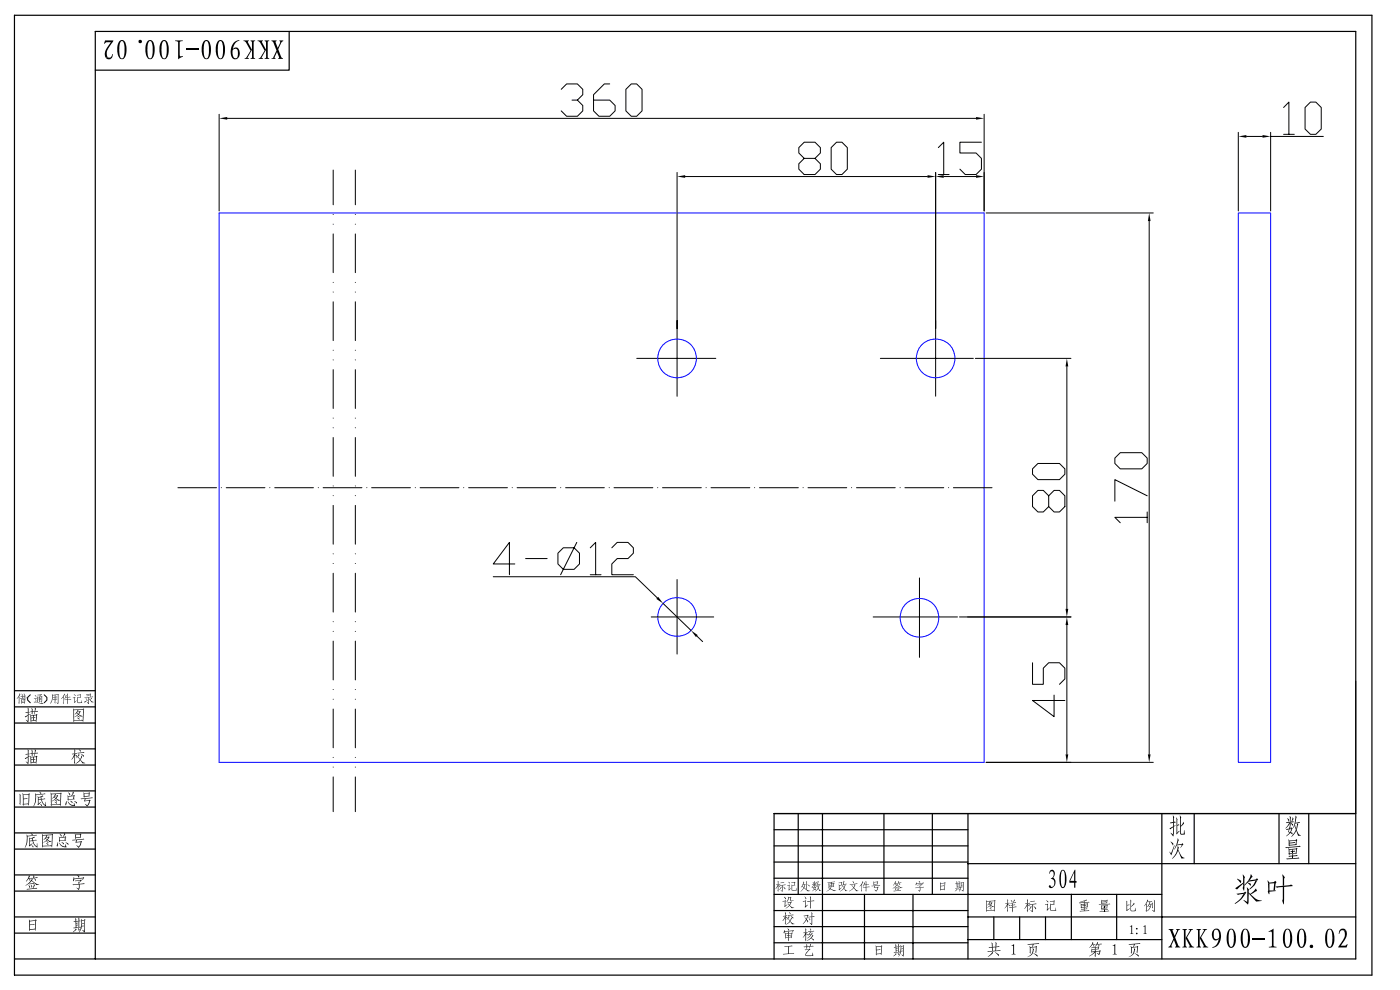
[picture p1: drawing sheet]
<svg xmlns="http://www.w3.org/2000/svg" width="297mm" height="210mm" viewBox="0 0 297 210" stroke-linecap="round" stroke-linejoin="round" font-family="sans-serif">
<!-- layer: 0 -->
<g fill="none" stroke="#000" stroke-width=".25">
<path d="M3.1 3.2h288v203.7h-288zM61.4 6.7v8.2h-41.2M3.1 146.5h17.1M3.1 150h17.1M3.1 153.4h17.1M3.1 158.9h17.1M3.1 171.2h17.1M3.1 176.7h17.1M3.1 162.3h17.1M3.1 167.8h17.1M164.2 172.6h123.4zM164.2 179.4h41.2"/>
<path d="M164.2 176h41.2M169.3 172.6v17.1M174.5 172.6v30.8M187.5 172.6v17.1M197.8 172.6v17.1M205.4 172.6v30.8M246.5 172.6v30.8M253.3 172.6v10.6M271.3 172.6v10.6M277.7 172.6v10.6M287.5 172.6h-123.3v30.8M3.1 180.1h17.1"/>
<path d="M3.1 185.6h17.1M3.1 189h17.1M3.1 194.5h17.1M3.1 197.9h17.1M164.2 186.3h41.2M164.2 182.9h41.2M164.2 193.2h41.2M164.2 196.6h41.2M164.2 189.7h82.3M183.4 189.7v13.7M193.7 189.7v13.7M205.4 194.5h82.2"/>
<path d="M205.4 183.2h82.2M205.4 199.3h41.1M210.8 194.5v4.8M216.3 194.5v4.8M221.8 194.5v4.8M227.3 189.7v9.6M236.9 189.7v9.6M3.1 203.4h284.5v-196.7h-267.4v196.7M164.2 200h41.2"/>
</g>
<g fill="#000">
<path d="M3.9 147.8h.1l-.4 .5z" fill-rule="evenodd"/>
<path d="M4.2 147.1l.1 .2-.3 .5v1.5v-1.4l-.1-.1z" fill-rule="evenodd"/>
<path d="M4.5 148.3l.9 .1-.8 .1v.2h.5l-.5 .1-.1 .3z" fill-rule="evenodd"/>
<path d="M4.7 147.8h.1l-.1 .3z" fill-rule="evenodd"/>
<path d="M4.6 148.7h.5z" fill-rule="evenodd"/>
<path d="M4.7 149h.5z" fill-rule="evenodd"/>
<path d="M4.6 147.2l.2 .1v.4l.3-.1v-.5l.1 .2v.3l.3 .1h-.3v.4l-.1-.4-.7 .1-.1-.1h.4z" fill-rule="evenodd"/>
<path d="M5.1 149.1h.2v.2z" fill-rule="evenodd"/>
<path d="M4.5 149.1l.7-.1 .1-.5v.6h-.7v.2z" fill-rule="evenodd"/>
<path d="M5.5 152.7l.5 .3v.2z" fill-rule="evenodd"/>
<path d="M4.2 148.2l1.5-.2z" fill-rule="evenodd"/>
<path d="M5.9 150.1l.2 .3v.6l-.2 .1z" fill-rule="evenodd"/>
<path d="M5.9 159l.2 .2v.7h-.2z" fill-rule="evenodd"/>
<path d="M5.9 151.8h.2l-.1 1.2-.1-.1z" fill-rule="evenodd"/>
<path d="M5.9 151.2h.2v.4l.3-.1-1 .7-.2-.2 .7-.3z" fill-rule="evenodd"/>
<path d="M5.4 151.1l.7-.1 .2 .1-.8 .2z" fill-rule="evenodd"/>
<path d="M5.4 160l.7-.2 .2 .2-.8 .1z" fill-rule="evenodd"/>
<path d="M6.5 151.8h.5h-.4v.4h.9l-.3 .1v.5h.4h-.6v-.5h-.4v.6h-.1z" fill-rule="evenodd"/>
<path d="M6.6 150.2l.3 .2v.5l1-.1 .2 .2-1.6 .1-.1-.2h.4z" fill-rule="evenodd"/>
<path d="M6.6 159.1l.3 .2v.5l1-.1 .2 .1-1.6 .1-.1-.1h.4z" fill-rule="evenodd"/>
<path d="M6.8 151.1l.1-.1v.5l-.2-.2z" fill-rule="evenodd"/>
<path d="M6.8 159.9h.1v.5l-.2-.2z" fill-rule="evenodd"/>
<path d="M7.2 148.9h.3z" fill-rule="evenodd"/>
<path d="M7.4 147.5l.3 .1v.2z" fill-rule="evenodd"/>
<path d="M7.3 151h.1l-.1 .5z" fill-rule="evenodd"/>
<path d="M7.4 150.1l.2 .3-.1 .5h-.2z" fill-rule="evenodd"/>
<path d="M7.3 159.9h.1l-.1 .5z" fill-rule="evenodd"/>
<path d="M7.4 159l.2 .2-.1 .5h-.2z" fill-rule="evenodd"/>
<path d="M7.2 152.8h.4z" fill-rule="evenodd"/>
<path d="M7.2 148.2l.5-.2 .1 .1z" fill-rule="evenodd"/>
<path d="M7.6 148.2h.1l-.1 .7 .3 .1h-.7l.4-.2z" fill-rule="evenodd"/>
<path d="M7.6 152.9h.1v.3z" fill-rule="evenodd"/>
<path d="M6.4 151.5l.2 .2 1-.1 .2-.1 .2 .1-.2 .2-.1 1.1-1.1 .1v.2l-.1-.3 1.1-.1 .1-1h-.5v.4h-.2v-.4h-.5z" fill-rule="evenodd"/>
<path d="M7.5 149l1.6 .2z" fill-rule="evenodd"/>
<path d="M8.2 147.5l.3 .1v.2z" fill-rule="evenodd"/>
<path d="M8.4 148.5v.5z" fill-rule="evenodd"/>
<path d="M8.1 148.5h.3l.1-.3v.2l.3 .1z" fill-rule="evenodd"/>
<path d="M8.6 148.8l.3 .1v.1z" fill-rule="evenodd"/>
<path d="M8.1 148.2h.6z" fill-rule="evenodd"/>
<path d="M7.9 147.4l.9-.2 .1 .2-.4 .2 .1-.2z" fill-rule="evenodd"/>
<path d="M7.9 147.7l.1 .2 .9-.2v1.2l-.1-1h-.3l-.1 .3v-.3h-.4v1.1z" fill-rule="evenodd"/>
<path d="M8.5 149.2l.7 .1-.4 .1z" fill-rule="evenodd"/>
<path d="M11 147.2l.2 .2 1.3-.1-1.3 .2-.1 1.1-.5 .7 .4-.8z" fill-rule="evenodd"/>
<path d="M11.6 148.4h.1v.8l-.1-.2z" fill-rule="evenodd"/>
<path d="M11.2 148.3h.4v-.4h.1v.4h.4l-.8 .2z" fill-rule="evenodd"/>
<path d="M11.6 147.5h.1v.4l.3-.1 .1 .1-.8 .1-.1-.1h.4z" fill-rule="evenodd"/>
<path d="M12 149l.4 .2-.1 .1z" fill-rule="evenodd"/>
<path d="M12.3 147.4h.1v1.8z" fill-rule="evenodd"/>
<path d="M13.3 147.9h.1l-.4 .4z" fill-rule="evenodd"/>
<path d="M13.6 147.2l.2 .2-.4 .4v1.6v-1.4l-.1-.1z" fill-rule="evenodd"/>
<path d="M14 147.4l.1 .2-.4 .7z" fill-rule="evenodd"/>
<path d="M14.2 147.1l.2 .2v.6h.6h-1.1h.4z" fill-rule="evenodd"/>
<path d="M13.6 148.4h.7v-.4l.1 .4h.7l-.7 .1v.9l-.1-.9z" fill-rule="evenodd"/>
<path d="M14.4 147.9h.6z" fill-rule="evenodd"/>
<path d="M15.5 152.9h2h-1.8v.3z" fill-rule="evenodd"/>
<path d="M15.6 147.3l.4 .2v.1z" fill-rule="evenodd"/>
<path d="M15.7 158.9l.3 .4-.1 .5h-.1z" fill-rule="evenodd"/>
<path d="M15.4 148l.5-.1 .1 .1-.1 .9h.1l-.2 .2-.1-.1 .1-1z" fill-rule="evenodd"/>
<path d="M15.2 159.9l1-.1 .2 .1-1 .2z" fill-rule="evenodd"/>
<path d="M15.9 148.9l.4-.3z" fill-rule="evenodd"/>
<path d="M16.4 152.2l.4 .2v.3z" fill-rule="evenodd"/>
<path d="M16.4 151.9l.4 .1v.2z" fill-rule="evenodd"/>
<path d="M16.7 159.9l.2 .3-.3 .3 .6 .6v.2l-1.1 .7 .8-.8-.5-.6z" fill-rule="evenodd"/>
<path d="M16.7 159h.1a.34 .34 0 0 1 .3 .5z" fill-rule="evenodd"/>
<path d="M16.3 151l-.4 .5 .3-.2 .4 .2-.8 .6 .8-.5 .5 .4h.5l-.5-.2a.29 .29 0 0 1-.3-.2 .29 .29 0 0 1 .1-.4l.2-.2-.1-.2zM16.4 151.1l.5-.1-.3 .5-.3-.3z" fill-rule="evenodd"/>
<path d="M16.3 147.4l.8-.1 .1 .1-.1 .5 .1 .1-.7 .1v.9h.1h-.2l-.1-1.2 .2 .2 .5-.1v-.4z" fill-rule="evenodd"/>
<path d="M17.2 159.9l.6 .4v.2z" fill-rule="evenodd"/>
<path d="M16.4 149.1l.9-.1 .1-.4v.5z" fill-rule="evenodd"/>
<path d="M15.7 152.8h1.8z" fill-rule="evenodd"/>
<path d="M15.5 150.3v2.6h2l.2 .2 .1-2.6h-2.1zM15.7 150.7l.8-.1-.2 .4 .4-.3-.1-.1 1-.1-.1 2.3h-1.8z" fill-rule="evenodd"/>
<path d="M15.7 150.5l1.8-.1 .2-.1 .2 .1-.1 .1z" fill-rule="evenodd"/>
<path d="M16.4 159.7l1.3-.2 .2 .2-1.3 .2z" fill-rule="evenodd"/>
<path d="M18.1 148.2l.4 .1v.2z" fill-rule="evenodd"/>
<path d="M18.5 148.9l.4 .2-.1 .2z" fill-rule="evenodd"/>
<path d="M17.8 148.9l.9-.4-.7 .5z" fill-rule="evenodd"/>
<path d="M17.9 147.9l1.9-.1-1 .1 .2 .4-.1 .8h-.1v-1.1z" fill-rule="evenodd"/>
<path d="M18.3 147.6h.7z" fill-rule="evenodd"/>
<path d="M18.9 148.3l1 .7h-.4z" fill-rule="evenodd"/>
<path d="M18.2 147.3l1-.2 .1 .1-.2 .7 .1-.6z" fill-rule="evenodd"/>
<path d="M19.4 148l.1 .2-.4 .2z" fill-rule="evenodd"/>
<path d="M4.1 168.4l.3 .3-.1 2.1-.2-.4z" fill-rule="evenodd"/>
<path d="M4.8 170.6h1.2l-1 .1-.1 .2z" fill-rule="evenodd"/>
<path d="M4.8 168.3l.2 .2 1-.1 .2-.1 .1 .1-.1 .2-.1 2-1.1-.1h1l.1-1.9h-1.3z" fill-rule="evenodd"/>
<path d="M4.8 168.6h1.3h-1.1v.8h.9l-.9 .2v.9l1.1 .1v.3l-.1-.3h-1.2z" fill-rule="evenodd"/>
<path d="M5.5 161.5l.5 .3v.3z" fill-rule="evenodd"/>
<path d="M5.1 170.5h.9z" fill-rule="evenodd"/>
<path d="M5.6 177.1l.2 .2 1.9-.2 .1 .1-2 .2v1.4l-.5 1 .4-1.2z" fill-rule="evenodd"/>
<path d="M5.9 160.7l.2-.1-.1 1.2h-.1z" fill-rule="evenodd"/>
<path d="M5.9 160h.2v.5l.3-.1-1 .6-.2-.1 .7-.4z" fill-rule="evenodd"/>
<path d="M6.5 176.7a.31 .31 0 0 1 .3 .2 .31 .31 0 0 1 0 .3z" fill-rule="evenodd"/>
<path d="M6.5 160.6h.5l-.4 .1v.4h.9l-.3 .1v.5h.4h-.6v-.5h-.4v.5h-.1z" fill-rule="evenodd"/>
<path d="M6.7 179.3l.4 .3-.1 .2z" fill-rule="evenodd"/>
<path d="M6.2 179.3l.7-.4-.6 .7-.2-.2z" fill-rule="evenodd"/>
<path d="M6.2 177.6v1.7l.1-.1v-.7l1.5-.2h-.8v-.2a.28 .28 0 0 1 0-.3 .28 .28 0 0 1 .4-.1l-.1-.2-.9 .4zM6.3 178l.1-.1a.28 .28 0 0 1 .4 0 .28 .28 0 0 1 .1 .4l-.6 .1z" fill-rule="evenodd"/>
<path d="M7.2 161.7h.4z" fill-rule="evenodd"/>
<path d="M7 178.3l.6-.2 .2 .2z" fill-rule="evenodd"/>
<path d="M7.4 168.3l.3 .2 1.8-.2 .2 .2-2 .2-.1 1.3-.5 1.1 .4-1.2z" fill-rule="evenodd"/>
<path d="M7.6 161.8l.1-.1v.3z" fill-rule="evenodd"/>
<path d="M6.9 178.4h.1l.4 .8 .4 .4 .1-.7 .1 .9-.7-.5z" fill-rule="evenodd"/>
<path d="M6.4 160.3l.2 .3 1-.1 .2-.2 .2 .2-.2 .2-.1 1-1.1 .1v.2l-.1-.3h1.1l.1-1.1h-.5v.4h-.2v-.4h-.5z" fill-rule="evenodd"/>
<path d="M8.4 167.9l.4 .3-.1 .3z" fill-rule="evenodd"/>
<path d="M8.5 170.5l.4 .3v.2z" fill-rule="evenodd"/>
<path d="M8 170.5l.7-.4-.6 .7-.2-.2z" fill-rule="evenodd"/>
<path d="M8 168.9v1.6h.2v-.8l1.4-.2h-.8v-.1a.28 .28 0 0 1 0-.4 .28 .28 0 0 1 .4 0l-.1-.3-.8 .4zM8.2 169.2h.1a.28 .28 0 0 1 .3-.1 .28 .28 0 0 1 .1 .4l-.5 .1z" fill-rule="evenodd"/>
<path d="M8.9 179.5h2l-1.8 .1v.2z" fill-rule="evenodd"/>
<path d="M8.8 169.5l.6-.1 .2 .1z" fill-rule="evenodd"/>
<path d="M8.7 169.6h.2l.2 .6 .5 .6 .1-.7 .1 .9-.7-.5z" fill-rule="evenodd"/>
<path d="M9.8 178.9l.4 .1v.3z" fill-rule="evenodd"/>
<path d="M9.8 178.5l.4 .1v.3z" fill-rule="evenodd"/>
<path d="M9.7 177.6l-.5 .6 .4-.3 .3 .3-.7 .5 .8-.5 .5 .4h.5l-.5-.2a.34 .34 0 0 1-.3-.3 .34 .34 0 0 1 .2-.4l.1-.1-.1-.2zM9.8 177.7l.5-.1-.3 .5-.3-.3z" fill-rule="evenodd"/>
<path d="M10.8 170.7h1.9l-1.8 .1v.2z" fill-rule="evenodd"/>
<path d="M9.1 179.4h1.8z" fill-rule="evenodd"/>
<path d="M8.9 176.9v2.6h2l.1 .2 .2-2.5-2.1-.1zM9.1 177.3l.8-.1-.2 .4 .4-.3-.2-.1h1.1l-.1 2.2h-1.8z" fill-rule="evenodd"/>
<path d="M9.1 177.1l1.8-.1 .2-.1 .2 .1-.1 .2z" fill-rule="evenodd"/>
<path d="M11.6 170.1l.4 .2 .1 .2z" fill-rule="evenodd"/>
<path d="M11.6 169.7l.4 .2 .1 .2z" fill-rule="evenodd"/>
<path d="M11.5 168.9l-.4 .5 .4-.3 .3 .3-.8 .6 .9-.5 .4 .4 .5-.1-.5-.2a.29 .29 0 0 1-.3-.2 .29 .29 0 0 1 .1-.3l.2-.3-.1-.2zM11.6 168.9h.5l-.3 .4-.3-.2z" fill-rule="evenodd"/>
<path d="M12.2 178.7l.1 .5-.2 .4-.1-.3z" fill-rule="evenodd"/>
<path d="M12.5 177.5l.2 .2z" fill-rule="evenodd"/>
<path d="M10.9 170.7l1.8-.1z" fill-rule="evenodd"/>
<path d="M12.6 176.9l.4 .2v.4z" fill-rule="evenodd"/>
<path d="M10.7 168.2l.1 2.5h1.9l.2 .3 .1-2.6h-2.1zM10.9 168.5h.8l-.2 .4 .4-.3-.1-.1 1-.1-.1 2.2-1.8 .1z" fill-rule="evenodd"/>
<path d="M10.9 168.4l1.9-.1 .1-.2 .2 .2-.1 .1z" fill-rule="evenodd"/>
<path d="M13.1 178.6l.4 .2v.3z" fill-rule="evenodd"/>
<path d="M12.5 177.7l.8-.1 .4-.9 .2 .3-.5 .6h.7l-1.4 .2v.5h1.3l-1.3 .1-.1 .2z" fill-rule="evenodd"/>
<path d="M12.5 178.8h.1a1.32 1.32 0 0 0 1.3 .8v-.5l.2 .6h-.6l-.5-.2z" fill-rule="evenodd"/>
<path d="M13.4 177.6l.5-.2 .2 .2z" fill-rule="evenodd"/>
<path d="M13.9 178.7l.6 .3v.2z" fill-rule="evenodd"/>
<path d="M12.7 178.3l1-.1 .1-.6h.2l-.1 .6 .1 .1z" fill-rule="evenodd"/>
<path d="M14.1 169.9v.6l-.2 .3-.1-.3z" fill-rule="evenodd"/>
<path d="M14.3 168.7l.2 .2z" fill-rule="evenodd"/>
<path d="M14.4 168.1l.4 .3v.3z" fill-rule="evenodd"/>
<path d="M14.9 169.9l.2 .1a.24 .24 0 0 1 .2 .1 .24 .24 0 0 1 0 .3z" fill-rule="evenodd"/>
<path d="M14.4 168.9l.7-.1 .5-.9 .1 .4-.5 .5h.7l-1.4 .2v.6h1.3l-1.3 .1-.1 .2z" fill-rule="evenodd"/>
<path d="M15.6 160.3h.2l-.6 .9z" fill-rule="evenodd"/>
<path d="M14.4 170l.9 .8h.4v-.5l.2 .7-.9-.2z" fill-rule="evenodd"/>
<path d="M15.2 168.8l.5-.2 .2 .2z" fill-rule="evenodd"/>
<path d="M15.7 169.9l.6 .3v.3z" fill-rule="evenodd"/>
<path d="M14.5 169.6l1-.1 .1-.6h.2l-.1 .5 .1 .2z" fill-rule="evenodd"/>
<path d="M15.9 177.1h1.1l-.9 .1v.5h-.2z" fill-rule="evenodd"/>
<path d="M15.8 176.9l.3 .2 1-.3 .2 .2-.1 .7-1.1 .1-.1 .2-.1-.3 1.1-.1v-.5h-1.1z" fill-rule="evenodd"/>
<path d="M15.7 160l.6 .3v.3l-.4-.5v1.9l-.2-.3 .1-1.4h-.2z" fill-rule="evenodd"/>
<path d="M16 178.6h1.1l-1 .2z" fill-rule="evenodd"/>
<path d="M16.2 179.3l.7 .3-.2 .2z" fill-rule="evenodd"/>
<path d="M15.3 178.2l2.4-.3 .2 .1-1.6 .2-.1 .4 1.1-.2 .1 .2-.5 1h-.2l.4-1h-1.1l.2-.4-.8 .1z" fill-rule="evenodd"/>
<path d="M16.4 160.6h.1l-.3 .2z" fill-rule="evenodd"/>
<path d="M17 161.3l1.1 .6h-.6z" fill-rule="evenodd"/>
<path d="M17.3 160.3l.1 .3-.2 .5h-.2z" fill-rule="evenodd"/>
<path d="M17.7 168.3h1.1l-.9 .1v.5h-.2z" fill-rule="evenodd"/>
<path d="M17.7 168.1l.2 .2 1-.2 .2 .1-.1 .7-1.1 .1-.1 .2-.1-.3 1.1-.1v-.5h-1.1z" fill-rule="evenodd"/>
<path d="M17.8 169.9h1.1l-1 .1z" fill-rule="evenodd"/>
<path d="M18.1 170.5l.6 .3-.2 .3z" fill-rule="evenodd"/>
<path d="M17.1 169.4l2.4-.3 .2 .2-1.5 .2-.2 .4 1.1-.3 .1 .2-.5 1h-.2l.4-.9h-1.1l.2-.4-.7 .1z" fill-rule="evenodd"/>
<path d="M5.9 186.4h.3l-.6 .6z" fill-rule="evenodd"/>
<path d="M6 187.7l.4 .4-.1 .3z" fill-rule="evenodd"/>
<path d="M6.1 195.1l.2 .2 1.1-.1 .2-.2 .2 .2-1.5 .3v.6h1l-1 .2 .1 .8h-.2z" fill-rule="evenodd"/>
<path d="M6.1 185.7l.2 .3-.2 .3 .8 .1h-.6l.1 .2-.1 .3-.1-.5h-.3z" fill-rule="evenodd"/>
<path d="M5.4 187.8l1.1-.9h.2l-.6 .6z" fill-rule="evenodd"/>
<path d="M6.6 187.7l.2 .4-.1 .2z" fill-rule="evenodd"/>
<path d="M6.6 186.5l.2 .1h-.2z" fill-rule="evenodd"/>
<path d="M6.1 186.3l.6-.1 .2 .2z" fill-rule="evenodd"/>
<path d="M6.1 187.5l1-.2 .2 .2-1 .1z" fill-rule="evenodd"/>
<path d="M7.1 185.6l.2 .4-.3 .2z" fill-rule="evenodd"/>
<path d="M7.2 187.6l.2 .2-.5 .7z" fill-rule="evenodd"/>
<path d="M6.3 196.1h1z" fill-rule="evenodd"/>
<path d="M7.2 186.3l.2 .1a.27 .27 0 0 1 .2 .2 .27 .27 0 0 1-.1 .3z" fill-rule="evenodd"/>
<path d="M7.1 197.1h.3z" fill-rule="evenodd"/>
<path d="M7.4 197.2h.2l-.1 .2z" fill-rule="evenodd"/>
<path d="M5.6 188.6l2.1-.3 .2 .1-2.1 .3z" fill-rule="evenodd"/>
<path d="M7.5 195.3h.2l-.1 1.9h-1.2l-.1 .3-.1-.4h1.2z" fill-rule="evenodd"/>
<path d="M7 186.2l.8-.1 .2 .1-.7 .1a.44 .44 0 0 0-.5 .4 .44 .44 0 0 0 .5 .5l1 .5-.5 .1-1.1-.9h-.2z" fill-rule="evenodd"/>
<path d="M15.6 186.1l.1 .3 1.9-.2 .1-.1 .2 .1-2.2 .3-.1 .4-.1-.2z" fill-rule="evenodd"/>
<path d="M16 194.8l.2 .2v.4h.9l-1.4 .2-.1-.1 .4-.1z" fill-rule="evenodd"/>
<path d="M16.1 197l.2 .2-.8 .5z" fill-rule="evenodd"/>
<path d="M16 195.5h.2v.3l.2-.1 .2 .2h-.4v.3l.4 .1h-.4v.4h1l-1.5 .3-.2-.2 .6-.1z" fill-rule="evenodd"/>
<path d="M16.4 185.6l.4 .3v.3z" fill-rule="evenodd"/>
<path d="M16.2 196.2l.2-.1 .2 .2z" fill-rule="evenodd"/>
<path d="M16.6 196.9l.3 .3-.1 .2z" fill-rule="evenodd"/>
<path d="M16.6 194.6l.3 .3-.1 .4h-.1z" fill-rule="evenodd"/>
<path d="M16.7 195.5h.1v1.2h-.1z" fill-rule="evenodd"/>
<path d="M15.4 187.6l2.4-.2 .2 .1-1.1 .1v.7l-.2 .5-.5-.5 .5 .2v-.9l-1.2 .2z" fill-rule="evenodd"/>
<path d="M16.2 195.4l.7-.1 .2 .1z" fill-rule="evenodd"/>
<path d="M15.9 186.8l1.1-.1 .2-.1 .2 .2-.6 .5v.2h-.1l-.2-.5 .2 .3 .4-.5-1 .2z" fill-rule="evenodd"/>
<path d="M16.2 196.7l.8-.1 .2 .1v-.3l.5-.1 .1 .2h-.5l-.5 1.3 .4-1.1z" fill-rule="evenodd"/>
<path d="M17.2 194.9l.2 .3h.4l.2-.2 .1 .1-.7 .2v.6h-.1z" fill-rule="evenodd"/>
<path d="M17.5 197.3l.5 .2v.3z" fill-rule="evenodd"/>
<path d="M17.3 195.9l.4-.1 .2 .1-.5 .1v.4h-.2z" fill-rule="evenodd"/>
<path d="M17.6 186.3h.2l-.3 .4z" fill-rule="evenodd"/>
<path d="M17.9 195.3h.2l-.1 2.2h-.1z" fill-rule="evenodd"/>
<path d="M164.9 187.9l.1 .1-.4 .6z" fill-rule="evenodd"/>
<path d="M165 186.9l.2 .1-.2 .6z" fill-rule="evenodd"/>
<path d="M165 187.7l.2 .1-.1 1.4-.1-.3v-.9l-.1-.1z" fill-rule="evenodd"/>
<path d="M165.1 187.8l.3 .2v.1z" fill-rule="evenodd"/>
<path d="M164.6 187.6h1l-.8 .1z" fill-rule="evenodd"/>
<path d="M165.6 188.8l.4 .2v.1z" fill-rule="evenodd"/>
<path d="M165.7 188.1l.1 .2-.5 .5z" fill-rule="evenodd"/>
<path d="M166 191.2h.5l-.4 .1z" fill-rule="evenodd"/>
<path d="M165.9 187.8l.2 .1-.1 1.1z" fill-rule="evenodd"/>
<path d="M166.1 188.1l.5 .4v.2z" fill-rule="evenodd"/>
<path d="M165.5 187.3l.9-.1z" fill-rule="evenodd"/>
<path d="M166.4 197.3l.1 .2 1.8-.2 .1 .2-1.9 .2-.2 .3-.1-.2z" fill-rule="evenodd"/>
<path d="M166.4 190.3l.3 .2v.3z" fill-rule="evenodd"/>
<path d="M166.4 194.7h.1v.2l-.5 .5z" fill-rule="evenodd"/>
<path d="M165.4 187.8l1.3-.1-1.2 .2z" fill-rule="evenodd"/>
<path d="M166.5 193.5l.2 .3-.1 .5z" fill-rule="evenodd"/>
<path d="M166 191.2l.6-.2 .1 .1-.1 1 .1 .1-.2 .2-.1-.1 .1-1.1z" fill-rule="evenodd"/>
<path d="M166.5 194.4l.5 .3v.2l-.3-.4v1.6l-.2-.2v-1.2h-.1z" fill-rule="evenodd"/>
<path d="M166.1 194.3l.8-.1 .1 .1-.7 .1z" fill-rule="evenodd"/>
<path d="M166.6 192.1l.5-.2-.4 .3z" fill-rule="evenodd"/>
<path d="M166.9 195l.3-.1z" fill-rule="evenodd"/>
<path d="M167.1 196.9l.3 .2v.3z" fill-rule="evenodd"/>
<path d="M166.6 198.8h1.2l-.4 .1-.1 .8-.1-.8h-.5v.2z" fill-rule="evenodd"/>
<path d="M166.8 198.4h.4v-.3h.2v.3h.4l-.4 .1v.3h.4l.1-.7 .2-.1-.2 1-.1-.2h-1.2h.6v-.3z" fill-rule="evenodd"/>
<path d="M167.2 187.1l.4 .2v.1z" fill-rule="evenodd"/>
<path d="M167.1 190.2l.2 .2 .5-.2 .1 .1-.6 .2-.1 .5-.4 .4 .4-.7z" fill-rule="evenodd"/>
<path d="M166.5 197.9l.2 .2 .5-.1v-.4l.2 .4 .6-.2 .1 .2-1.4 .2v.6h-.1z" fill-rule="evenodd"/>
<path d="M167.3 194.3l.2 .3h-.1a.35 .35 0 0 0-.1 .4 .35 .35 0 0 0 .2 .2l.3 .3-1 .6 .7-.7-.4-.5z" fill-rule="evenodd"/>
<path d="M166.7 192.7l.8-.6z" fill-rule="evenodd"/>
<path d="M167.4 193.5l.3 .2v.2z" fill-rule="evenodd"/>
<path d="M167 187.8l.5-.1 .1 .1-.2 .9h.2l-.2 .2-.1-.1 .1-1z" fill-rule="evenodd"/>
<path d="M167.4 198.8h.4z" fill-rule="evenodd"/>
<path d="M167.6 195.5l.9 .5-.4 .1z" fill-rule="evenodd"/>
<path d="M167.8 194.3l.4 .3 .1 .3z" fill-rule="evenodd"/>
<path d="M167.7 190.5h.1v.5l.5 .1h-.6z" fill-rule="evenodd"/>
<path d="M167.4 188.7l.5-.3z" fill-rule="evenodd"/>
<path d="M167.8 194.6l.2 .3-.3 .4h-.1z" fill-rule="evenodd"/>
<path d="M167 191.4l.9-.2 .1 .1-.4 .7 .9 .6-.5 .1-.9-1h.1l.3 .3 .3-.6z" fill-rule="evenodd"/>
<path d="M167.1 194.1l1.1-.1 .2 .1-1.2 .2z" fill-rule="evenodd"/>
<path d="M167.9 191.1h.4z" fill-rule="evenodd"/>
<path d="M168.2 197.5h.1l-.3 .3z" fill-rule="evenodd"/>
<path d="M167.8 187.2l.8-.1 .2 .1-.2 .5 .1 .1-.6 .1v.9h.1h-.3v-1.2l.2 .2 .4-.1 .1-.4z" fill-rule="evenodd"/>
<path d="M168 188.9l.9-.1v-.4l.1 .5z" fill-rule="evenodd"/>
<path d="M170.4 187l.2 .2-.2 .5 .4-.2 .1 .1-.6 .2-.2 .2z" fill-rule="evenodd"/>
<path d="M170.1 188h.2l.2 .2 .2-.5h.1l-.1 .7-.8 .8 .3-.5a.35 .35 0 0 0 .3-.3 .35 .35 0 0 0-.4-.4l-.2 .3z" fill-rule="evenodd"/>
<path d="M170.6 188.4l1.3 .6-.5 .1z" fill-rule="evenodd"/>
<path d="M170.7 194.6l.5 .5-.9 .9 .3-.3a.66 .66 0 0 0 .1-1.1z" fill-rule="evenodd"/>
<path d="M170.7 190.2l.3 .3v.3z" fill-rule="evenodd"/>
<path d="M170.8 196.9l.3 .3-.1 .6h-.1z" fill-rule="evenodd"/>
<path d="M170.3 191.2l.6-.2 .1 .1-.6 .2z" fill-rule="evenodd"/>
<path d="M170.8 191.2h.2l-.1 1.1h.2l-.3 .2-.1-.1z" fill-rule="evenodd"/>
<path d="M170.8 197.9l.5 .3v.2l-.3-.3v1.6l-.2-.4 .1-1.1-.6 .7z" fill-rule="evenodd"/>
<path d="M171 186.9l.2 .2v1.6l-.2-.3z" fill-rule="evenodd"/>
<path d="M170.4 197.9l1-.1-.8 .2z" fill-rule="evenodd"/>
<path d="M171.1 195.2l.4 .2-.1 .3z" fill-rule="evenodd"/>
<path d="M171.2 187.6l.5 .2v.3z" fill-rule="evenodd"/>
<path d="M170.9 192.3l.5-.4-.3 .4z" fill-rule="evenodd"/>
<path d="M170.4 194.3l1-.2 .1 .1-.3 .7h-.1l.2-.6-.7 .1z" fill-rule="evenodd"/>
<path d="M171.6 194.8l.3 .3-.1 .1z" fill-rule="evenodd"/>
<path d="M171.7 195.8l.6 .2v.2z" fill-rule="evenodd"/>
<path d="M171.8 190.1l.3 .3-.1 .7h-.1z" fill-rule="evenodd"/>
<path d="M171.8 197l.3 .3-.1 .1z" fill-rule="evenodd"/>
<path d="M171.4 197.6l1.2-.2 .1 .2-.8 .1 .1 .1-.4 .5h.4l-.5 .1-.1-.1 .5-.6z" fill-rule="evenodd"/>
<path d="M171.9 191.2h.1v1.6l-.2-.3z" fill-rule="evenodd"/>
<path d="M172.4 198.3l.1 .2a.38 .38 0 0 0-.3 .5 .38 .38 0 0 0 .4 .3v.2l-.5-.5-1 .6 1-.8z" fill-rule="evenodd"/>
<path d="M172.2 193.5l.2 .3-.1 .6h-.1z" fill-rule="evenodd"/>
<path d="M171.2 199l1-.8-.4 .6z" fill-rule="evenodd"/>
<path d="M171.6 198.3l.5-.2 .2-.3 .1 .2-.2 .2z" fill-rule="evenodd"/>
<path d="M171.4 194.5l1.3-.2 .1 .1-.5 .1v1.5h-.1v-1.5z" fill-rule="evenodd"/>
<path d="M172.4 187.2l.3 .1-.1 .2z" fill-rule="evenodd"/>
<path d="M171.2 191.2l1.4-.2 .2 .1-1.4 .2z" fill-rule="evenodd"/>
<path d="M172.6 188.3v.3l.5 .1h-.3l-.5 .4 .4-.4-.2-.1z" fill-rule="evenodd"/>
<path d="M172.7 188l.1 .2h-.2z" fill-rule="evenodd"/>
<path d="M172.7 186.9l.2 .2-.1 .4z" fill-rule="evenodd"/>
<path d="M172.8 187.7v.3z" fill-rule="evenodd"/>
<path d="M172.7 187.6l.3 .1 .2 .2-.4-.2-.6 .5z" fill-rule="evenodd"/>
<path d="M172.8 188.7h.3v.1z" fill-rule="evenodd"/>
<path d="M172.2 188.3l.8-.1v-.1l.1 .2-.2 .3v-.3z" fill-rule="evenodd"/>
<path d="M173.1 187l.1 .2-.3 .3z" fill-rule="evenodd"/>
<path d="M172.2 187.6l1.1-.1z" fill-rule="evenodd"/>
<path d="M173.3 187.9h.2l.2 .4a.64 .64 0 0 0 .5 .7h-.3l-.5-1.1-.2 .2z" fill-rule="evenodd"/>
<path d="M173.5 188.4v.3l-.5 .4z" fill-rule="evenodd"/>
<path d="M173.5 186.9l.2 .1-.3 .6z" fill-rule="evenodd"/>
<path d="M173.7 187.7l.2 .1-.3 .5z" fill-rule="evenodd"/>
<path d="M173.4 187.6h.7l-.6 .1-.2 .2z" fill-rule="evenodd"/>
<path d="M175.6 188.3h.2a.22 .22 0 0 0 .3 .2 .22 .22 0 0 0 .1-.3h.2a.25 .25 0 0 0-.2 .3 .25 .25 0 0 0 .3 .2l.9 .3h-.4l-.9-.4-.7 .5 .7-.6z" fill-rule="evenodd"/>
<path d="M176.3 187.8l.1 .2-.1 .1z" fill-rule="evenodd"/>
<path d="M175.9 187.8l.4-.1v-.2l.1 .2h.3z" fill-rule="evenodd"/>
<path d="M175.5 187.2l1.5-.2 .2 .1-.8 .1v.2l.5-.1 .1 .2-1.1 .1v.5h1.1l-1.1 .1v.1l-.1-.9 .1 .1 .4-.1v-.2z" fill-rule="evenodd"/>
<path d="M175.9 188.1l.9-.1v-.5h.2v.6z" fill-rule="evenodd"/>
<path d="M177.9 187.7l.2 .1z" fill-rule="evenodd"/>
<path d="M178.1 188.6l.4-.2z" fill-rule="evenodd"/>
<path d="M177.9 187.3l.7-.2 .1 .1-.1 .6-.5 .1v.7l.1 .1-.2 .2-.1-.1 .1-1 .4-.1 .1-.4z" fill-rule="evenodd"/>
<path d="M178.7 187.9h.2l.1 .4-.2-.3-.2 .2z" fill-rule="evenodd"/>
<path d="M179 186.9l.2 .1-.2 .6h.6l-.7 .1-.2 .2z" fill-rule="evenodd"/>
<path d="M179.1 188.5l.7 .5a.65 .65 0 0 1-.7-.5z" fill-rule="evenodd"/>
<path d="M179.2 187.6l.2 .2-.3 .6-.9 .7 .8-.7z" fill-rule="evenodd"/>
<path d="M179 187.6l.5-.2 .1 .2z" fill-rule="evenodd"/>
<path d="M180.9 186.9l.3 .3-.1 .1z" fill-rule="evenodd"/>
<path d="M180.1 189.1l1-.7z" fill-rule="evenodd"/>
<path d="M180.2 187.6l1.6-.2 .1 .1-.6 .1 .2 .2-.3 .5 .5 .5 .4 .2-.4 .1-1.1-1.3h.2l.3 .4 .2-.6z" fill-rule="evenodd"/>
<path d="M182.6 187.7h.2l-.4 .4z" fill-rule="evenodd"/>
<path d="M183 186.9l.1 .3-.3 .4v1.5v-1.4h-.2z" fill-rule="evenodd"/>
<path d="M183.4 187.2l.1 .2-.4 .7z" fill-rule="evenodd"/>
<path d="M183.6 186.9l.2 .2v.6h.6h-1.1h.4z" fill-rule="evenodd"/>
<path d="M183 188.2h.7v-.5l.1 .4h.7l-.7 .1v1l-.1-.9z" fill-rule="evenodd"/>
<path d="M183.8 187.7h.6z" fill-rule="evenodd"/>
<path d="M185.3 187.1h.8l-.7 .1v.4z" fill-rule="evenodd"/>
<path d="M185.3 187l.1 .1 .8-.1 .1 .6h-.9v.2l-.1-.2 .8-.1v-.4h-.8z" fill-rule="evenodd"/>
<path d="M185.4 188.3h.8l-.7 .1z" fill-rule="evenodd"/>
<path d="M185.5 188.7l.5 .3-.1 .1z" fill-rule="evenodd"/>
<path d="M184.8 187.9l1.9-.1-1.1 .2-.1 .2 .8-.1 .1 .1-.4 .8-.1-.1 .3-.6h-.8l.1-.3z" fill-rule="evenodd"/>
<path d="M189.7 187.4h.2l-.4 .5z" fill-rule="evenodd"/>
<path d="M189.8 188.4l.2 .2v.2z" fill-rule="evenodd"/>
<path d="M189.9 186.9l.2 .2-.2 .3h.5h-.4l.1 .4-.2-.4h-.2z" fill-rule="evenodd"/>
<path d="M189.4 188.4l.9-.6z" fill-rule="evenodd"/>
<path d="M190.2 188.4l.2 .2-.1 .2z" fill-rule="evenodd"/>
<path d="M190.3 187.5l.1 .1z" fill-rule="evenodd"/>
<path d="M189.9 187.4h.5z" fill-rule="evenodd"/>
<path d="M189.9 188.2h.8z" fill-rule="evenodd"/>
<path d="M190.6 186.9l.1 .2-.2 .2z" fill-rule="evenodd"/>
<path d="M190.7 188.3l.1 .2-.3 .4z" fill-rule="evenodd"/>
<path d="M190.7 187.4l.3 .2-.1 .2z" fill-rule="evenodd"/>
<path d="M189.5 189l1.6-.1-1.5 .2z" fill-rule="evenodd"/>
<path d="M190.5 187.3h.8l-.7 .1a.41 .41 0 0 0-.1 .5 .41 .41 0 0 0 .4 .2l.6 .3h-.4l-.9-.6z" fill-rule="evenodd"/>
<path d="M194.4 187.2v.2l1.4-.2 .2 .1-1.6 .2-.1 .3z" fill-rule="evenodd"/>
<path d="M194.9 186.9l.3 .2v.2z" fill-rule="evenodd"/>
<path d="M194.2 188.3l1.8-.1-.8 .1-.1 .9-.3-.4 .3 .2 .1-.7z" fill-rule="evenodd"/>
<path d="M194.5 187.7l1-.1 .1 .1-.4 .4v.1l-.2-.3 .2 .1 .2-.3z" fill-rule="evenodd"/>
<path d="M195.8 187.4h.1l-.2 .3z" fill-rule="evenodd"/>
<path d="M199.4 187.2l.2 .2 .8-.2 .2 .1-1 .1v.5l.7 .1h-.7v.6h-.1z" fill-rule="evenodd"/>
<path d="M199.6 187.9l.6-.1 .1 .2z" fill-rule="evenodd"/>
<path d="M200.1 188.6h.2z" fill-rule="evenodd"/>
<path d="M200.3 188.7h.2l-.1 .2z" fill-rule="evenodd"/>
<path d="M200.4 187.4l.2-.1-.1 1.4h-.9l-.1 .2v-.3h.8z" fill-rule="evenodd"/>
<path d="M202.9 186.9l.2 .2v.3h.6l-.9 .2-.2-.2h.4z" fill-rule="evenodd"/>
<path d="M203 188.5l.1 .2-.5 .4z" fill-rule="evenodd"/>
<path d="M203 187.5l.1 .2h.2l-.2 .1v.2h.2l-.2 .1v.3h.7h-1.2h.4z" fill-rule="evenodd"/>
<path d="M203.1 188h.2z" fill-rule="evenodd"/>
<path d="M203.3 188.5l.3 .2-.1 .2z" fill-rule="evenodd"/>
<path d="M203.4 186.9l.2 .2-.1 .3z" fill-rule="evenodd"/>
<path d="M203.4 187.4v.9z" fill-rule="evenodd"/>
<path d="M203.1 187.4h.6z" fill-rule="evenodd"/>
<path d="M203.1 188.4l.7-.1v-.2h.3l.2 .1h-.4l-.4 1 .3-.8z" fill-rule="evenodd"/>
<path d="M203.8 187.1l.2 .2 .4-.2 .1 .1-.5 .1-.1 .5z" fill-rule="evenodd"/>
<path d="M204 188.8l.4 .1v.2z" fill-rule="evenodd"/>
<path d="M203.9 187.8h.4h-.3l-.2 .3z" fill-rule="evenodd"/>
<path d="M204.3 187.3h.1v1.6h-.1z" fill-rule="evenodd"/>
<path d="M209.2 193.1l1.7 .1h-1.5l-.1 .2z" fill-rule="evenodd"/>
<path d="M209.9 192.6l.4 .2v.2z" fill-rule="evenodd"/>
<path d="M209.9 192.3l.3 .1 .1 .2z" fill-rule="evenodd"/>
<path d="M209.8 191.6l-.3 .5 .3-.3 .3 .2-.6 .5 .6-.4 .5 .3h.3l-.3-.2a.32 .32 0 0 1-.3-.2 .32 .32 0 0 1 .2-.4l-.1-.2zM209.9 191.6h.4l-.2 .3-.3-.2z" fill-rule="evenodd"/>
<path d="M209.4 193.1h1.5z" fill-rule="evenodd"/>
<path d="M209.2 191v2.1l1.7 .1 .1 .2 .1-2.2h-1.8zM209.3 191.3l.7-.1-.2 .4 .4-.3-.1-.1h.9l-.1 1.9h-1.5z" fill-rule="evenodd"/>
<path d="M209.3 191.2l1.6-.1 .2-.2 .1 .1z" fill-rule="evenodd"/>
<path d="M213.7 190.8l.2 .2-.1 .6z" fill-rule="evenodd"/>
<path d="M213.7 192l.1-.1v1.6l-.1-.3z" fill-rule="evenodd"/>
<path d="M213.7 191.7h.1l.2 .2-.3 .1-.6 .7z" fill-rule="evenodd"/>
<path d="M213.8 191.9l.4 .1v.2z" fill-rule="evenodd"/>
<path d="M213.2 191.6l.9-.1 .1 .1z" fill-rule="evenodd"/>
<path d="M214.5 190.9l.3 .3-.1 .2z" fill-rule="evenodd"/>
<path d="M214.8 192.5h.1v1l-.2-.3z" fill-rule="evenodd"/>
<path d="M214.1 192.5l.7-.1v-.3l.1-.1v.4h.8l-1.5 .2z" fill-rule="evenodd"/>
<path d="M214.3 192h.5v-.4h.1v.4h.5l-.9 .1z" fill-rule="evenodd"/>
<path d="M215.1 190.8l.2 .2-.4 .5z" fill-rule="evenodd"/>
<path d="M214.9 192h.5z" fill-rule="evenodd"/>
<path d="M214.3 191.6l1.3-.1z" fill-rule="evenodd"/>
<path d="M217.7 192.1l.2-.1-.5 .8z" fill-rule="evenodd"/>
<path d="M217.9 190.8l.2 .2-.1 .6h-.1z" fill-rule="evenodd"/>
<path d="M217.9 191.7l.2 .2-.1 1.6-.2-.3 .1-1.2h-.1z" fill-rule="evenodd"/>
<path d="M218 191.9l.4 .1v.3z" fill-rule="evenodd"/>
<path d="M217.5 191.7l.9-.2 .2 .1-1 .2z" fill-rule="evenodd"/>
<path d="M218.6 193.1l.5 .2v.2z" fill-rule="evenodd"/>
<path d="M218.7 192.2l.1 .2-.5 .7z" fill-rule="evenodd"/>
<path d="M219 191.9l.2 .1-.1 1.3h-.1z" fill-rule="evenodd"/>
<path d="M219.3 192.3l.5 .4v.2z" fill-rule="evenodd"/>
<path d="M218.5 191.2h1l-.8 .1z" fill-rule="evenodd"/>
<path d="M218.3 191.9l1.5-.3 .1 .1-1.4 .3z" fill-rule="evenodd"/>
<path d="M222 191l.4 .2v.2z" fill-rule="evenodd"/>
<path d="M221.7 191.9l.5-.2 .2 .1-.2 .2v.9h.2l-.2 .3-.2-.1 .1-1.2z" fill-rule="evenodd"/>
<path d="M222.2 192.9l.5-.4-.3 .4z" fill-rule="evenodd"/>
<path d="M222.7 191.2l.9-.2 .2 .1-.2 .6 .2 .2-.9 .1v1l.2 .1-.3-.1v-1.3l.1 .2 .6-.1 .1-.6z" fill-rule="evenodd"/>
<path d="M222.9 193.1h1l.1-.6 .1 .7z" fill-rule="evenodd"/>
<path d="M229.2 191.2l1.3-.4 .1 .2-.5 .1v.3h-.1v-.2z" fill-rule="evenodd"/>
<path d="M229 193.2h1v-.3h.1v.3h1l-1.9 .2z" fill-rule="evenodd"/>
<path d="M229.3 192.8h.7v-.3h.1v.3h.6l-1.3 .2z" fill-rule="evenodd"/>
<path d="M230 192.2h.1v.2h-.1z" fill-rule="evenodd"/>
<path d="M228.9 191.5l2.2-.1-1 .1-.1 .3v-.3l-1 .1z" fill-rule="evenodd"/>
<path d="M229.2 191.7l.2 1v-.2l1.4-.1-.1-.1 .1-.6-.1-.1-1.3 .2zM229.4 191.9h.6v.2h-.4l.1 .1 .8-.1h-.4v-.2l.5-.1v.5l-1.2 .1z" fill-rule="evenodd"/>
<path d="M233.6 192.1h1.2l-1 .1v.5h1.2l-1.3 .2z" fill-rule="evenodd"/>
<path d="M233.6 192l.1 .1 1.2-.1 .1 .7h-1.2l.9-.1 .1-.5h-1.2z" fill-rule="evenodd"/>
<path d="M233.6 190.9l.1 .1 1.2-.2 .1 .2v.6h-1.2l.9-.1 .1-.5h-1.2z" fill-rule="evenodd"/>
<path d="M233.6 191h1.2l-1 .1v.2l.7-.1 .2 .1-.9 .1v.2h1.2l-1.3 .2z" fill-rule="evenodd"/>
<path d="M233.6 193h.6l.1-.3v.2h.6l.2 .1z" fill-rule="evenodd"/>
<path d="M233.9 192.4h.8l-.7 .1z" fill-rule="evenodd"/>
<path d="M233.2 193.3l2.1-.1-1.9 .2z" fill-rule="evenodd"/>
<path d="M233.1 191.9l2.4-.1-2.3 .2z" fill-rule="evenodd"/>
<path d="M238.9 191.1l.3 .2-.1 .7h.6l-.6 .1v.9l.2 .1-.3 .2z" fill-rule="evenodd"/>
<path d="M239.1 192h.6z" fill-rule="evenodd"/>
<path d="M239.1 193l.6-.2-.4 .3z" fill-rule="evenodd"/>
<path d="M239.8 190.9l.2 .2-.1 1.9 .3 .2-.4-.1z" fill-rule="evenodd"/>
<path d="M240.5 191.6l.2 .2-.8 .5z" fill-rule="evenodd"/>
<path d="M239.9 193.2l.9-.1 .1-.5v.6z" fill-rule="evenodd"/>
<path d="M243 191.8h.1l-.3 .5z" fill-rule="evenodd"/>
<path d="M243.4 190.8l.2 .2-.4 .7 .1 .2-.1 1.5-.1-.2v-1.3l-.1-.1z" fill-rule="evenodd"/>
<path d="M243.6 192.2l.3 .1v.1z" fill-rule="evenodd"/>
<path d="M243.5 191.3l.8-.2 .2 .2h-.6l.2 .2-.3 .3h-.1l.2-.5z" fill-rule="evenodd"/>
<path d="M243.8 191.9h.2z" fill-rule="evenodd"/>
<path d="M243.7 191.8l.5-.1 .1 .1a.44 .44 0 0 0-.6 .3l-.3 .3z" fill-rule="evenodd"/>
<path d="M244.1 191.9l.2-.1-.3 .8-.7 .7 .5-.6z" fill-rule="evenodd"/>
<path d="M244.4 193l.5 .3v.2z" fill-rule="evenodd"/>
<path d="M244.4 191.4l.2 .3v1l-.2-.2z" fill-rule="evenodd"/>
<path d="M244.8 190.9l.2 .2-.1 2.2-.1-.1z" fill-rule="evenodd"/>
<path d="M166.4 200.8l1.6-.2 .1 .1-.8 .1 .1 .1v1.4l.9-.2 .2 .2-2.3 .2-.1-.1 1.1-.1v-1.5z" fill-rule="evenodd"/>
<path d="M170.5 200.8h.6v-.5l.2 .2-.1 .3 .6-.1 .1-.5 .2 .2-.2 .3h.7l-2 .3z" fill-rule="evenodd"/>
<path d="M171.1 200.9h.1v.4z" fill-rule="evenodd"/>
<path d="M170.7 201.5l1.1-.3 .1 .2-.9 1a.18 .18 0 0 0 0 .2 .18 .18 0 0 0 .2 .1h1.1l.1-.6 .1 .7h-1.3a.47 .47 0 0 1-.3-.4 .47 .47 0 0 1 .3-.5l.5-.5-.9 .2z" fill-rule="evenodd"/>
<path d="M171.7 200.8h.2l-.2 .4z" fill-rule="evenodd"/>
<path d="M171.9 200.7h.7z" fill-rule="evenodd"/>
<path d="M185.8 200.6l.1 .2 1-.1 .1-.1 .2 .1-1.3 .2 .1 .6h.8l-.8 .1v.7h-.2z" fill-rule="evenodd"/>
<path d="M186 201.5l.7-.1 .1 .1z" fill-rule="evenodd"/>
<path d="M186.6 202.3h.3z" fill-rule="evenodd"/>
<path d="M186.8 202.4h.2v.2z" fill-rule="evenodd"/>
<path d="M186.9 200.8l.2-.1-.1 1.7h-1l-.1 .3-.1-.4h1.1z" fill-rule="evenodd"/>
<path d="M190 200.3l.2 .2-.1 .3 .8 .1-1.1 .1-.2-.1h.4z" fill-rule="evenodd"/>
<path d="M190 202.2l.2 .2-.6 .5z" fill-rule="evenodd"/>
<path d="M190 201h.1v.2l.4 .1h-.3v.3h.3l-.3 .1v.3h.8l-1.2 .2-.2-.1 .4-.1z" fill-rule="evenodd"/>
<path d="M190.2 201.6h.3z" fill-rule="evenodd"/>
<path d="M190.5 202.1l.2 .3v.2z" fill-rule="evenodd"/>
<path d="M190.5 200.2l.2 .2v.4h-.1z" fill-rule="evenodd"/>
<path d="M190.6 200.9h.1v1h-.1z" fill-rule="evenodd"/>
<path d="M190.1 200.8l.7-.1 .1 .2z" fill-rule="evenodd"/>
<path d="M190.2 202l.7-.1 .1 .1a.31 .31 0 0 1 .2-.3 .31 .31 0 0 1 .4 .1h-.5l-.4 1.1 .3-.9z" fill-rule="evenodd"/>
<path d="M191 200.4l.2 .3 .5-.2 .1 .1-.6 .2v.5h-.1z" fill-rule="evenodd"/>
<path d="M191.3 202.5l.4 .1v.3z" fill-rule="evenodd"/>
<path d="M191.1 201.3l.3-.1 .2 .1-.4 .1-.1 .3h-.1z" fill-rule="evenodd"/>
<path d="M191.6 200.7h.1v1.9h-.1z" fill-rule="evenodd"/>
</g>
<path d="M6.4 147.4l-.5 .5v.6l.5 .6M9.4 147.4l.5 .5v.6l-.5 .6" fill="none" stroke="#000" stroke-width=".21"/>
<!-- layer: 1-DIM -->
<g fill="#000">
<path d="M22.4 12.2h.9l.4-.3 .1-.4h.2a.87 .87 0 0 1-.5 1 .87 .87 0 0 1-1.1-.3z" fill-rule="evenodd"/>
<path d="M22.3 8.6h1.7l-.1 .4a3 3 0 0 0-1.1 3.1l.4 .1h-.8a2.51 2.51 0 0 1 .8-2.8l.3-.4h-1l-.4 .3z" fill-rule="evenodd"/>
<path d="M25.4 8.6l-.3 .5-.2 .7 .1 1.6a.93 .93 0 0 0 .4 .9 .93 .93 0 0 0 1 0l.3-.4a3.4 3.4 0 0 0-.6-3.4zM25.7 8.8a.43 .43 0 0 1 .4 0 .43 .43 0 0 1 .2 .4l.1 .8-.1 1.8a.46 .46 0 0 1-.3 .6 .46 .46 0 0 1-.6-.5v-.4a4.2 4.2 0 0 1 .3-2.7z" fill-rule="evenodd"/>
<path d="M29.4 8.6l.4-.2 .3 .3a.38 .38 0 0 1-.4 .5 .38 .38 0 0 1-.3-.6z" fill-rule="evenodd"/>
<path d="M31.2 8.8l-.3 1v1.6a.93 .93 0 0 0 .4 .9 .93 .93 0 0 0 1 0l.3-.4a3.4 3.4 0 0 0-.5-3.4h-.5zM31.6 8.8a.43 .43 0 0 1 .5 0 .43 .43 0 0 1 .2 .4l.1 .8-.1 1.8a.5 .5 0 0 1-.5 .6 .5 .5 0 0 1-.4-.7l-.1-.2a4.2 4.2 0 0 1 .3-2.7z" fill-rule="evenodd"/>
<path d="M34.4 8.6l-.3 .5-.2 .7v1.6a.93 .93 0 0 0 .4 .9 .93 .93 0 0 0 1 0l.3-.4a3.4 3.4 0 0 0-.5-3.4zM34.6 8.8a.43 .43 0 0 1 .5 0 .43 .43 0 0 1 .1 .4l.2 .8-.1 1.8a.46 .46 0 0 1-.4 .6 .46 .46 0 0 1-.5-.5l-.1-.4a4.2 4.2 0 0 1 .3-2.7z" fill-rule="evenodd"/>
<path d="M37.2 8.6h1.6v.1l-.7 .3v2.6a.39 .39 0 0 0 .3 .4 .39 .39 0 0 0 .4-.1v.1l-1 .6v-3.6l-.2-.2-.4-.1z" fill-rule="evenodd"/>
<path d="M43.4 8.6l-.4 .5-.2 .7 .1 1.6a1.39 1.39 0 0 0 .8 1.2 1.34 1.34 0 0 0 1-1.5 2.64 2.64 0 0 0-.6-2.6zM43.6 8.8a.43 .43 0 0 1 .4 0 .43 .43 0 0 1 .2 .4l.1 .8-.1 1.8a.46 .46 0 0 1-.3 .6 .46 .46 0 0 1-.5-.5l-.1-.4a4.2 4.2 0 0 1 .3-2.7z" fill-rule="evenodd"/>
<path d="M46.2 8.8l-.4 1 .1 1.6a1.39 1.39 0 0 0 .8 1.2 1.34 1.34 0 0 0 1-1.5 2.63 2.63 0 0 0-.7-2.6h-.4zM46.6 8.8a.69 .69 0 0 1 .7 .9l-.1 2.1a.49 .49 0 0 1-.4 .6 .49 .49 0 0 1-.5-.6v-.3a4.2 4.2 0 0 1 .3-2.7z" fill-rule="evenodd"/>
<path d="M49.6 9a2.69 2.69 0 0 0 0 3.5 1.05 1.05 0 0 0 1.3-1.3l-.1-.4a.79 .79 0 0 0-.5-.7 .79 .79 0 0 0-.9 .3 2 2 0 0 1 1.4-1.8v-.1l-.5 .1zM49.5 10.5l.5-.2 .3 .2 .2 1.1a.58 .58 0 0 1-.6 .7 .58 .58 0 0 1-.5-.7l-.1-.9z" fill-rule="evenodd"/>
<path d="M51.7 8.6h1.1l-.2 .4 .9 1.5-1 1.7 .3 .3h-.9l.3-.2 1-1.5-1-1.8-.5-.3z" fill-rule="evenodd"/>
<path d="M53.2 8.6h.9l-.3 .3v3.3l.3 .3h-.9l.3-.3v-3.2z" fill-rule="evenodd"/>
<path d="M54.6 8.6h1.2l-.2 .4 .8 1.5-.9 1.7 .3 .3h-.9l.3-.2 .9-1.5-1-1.8-.5-.3z" fill-rule="evenodd"/>
<path d="M56.1 8.6h1l-.3 .3v3.3l.3 .3h-1l.4-.3-.1-3.2z" fill-rule="evenodd"/>
<path d="M57.6 8.6h1.1l-.2 .4 .4 1.2 .5-1.2-.1-.4h.8l-.5 .5-.6 1.3 .6 1.6 .4 .5h-1a.46 .46 0 0 0 0-.8l-.2-.7-.5 1.1 .2 .4h-.9v-.1a1.48 1.48 0 0 0 .9-1.2l.2-.5-.7-1.6z" fill-rule="evenodd"/>
<path d="M248.4 176.7l.6 .4-.1 .3z" fill-rule="evenodd"/>
<path d="M248.4 178.5a.58 .58 0 0 1 .5 .8z" fill-rule="evenodd"/>
<path d="M248.9 173l.2 .4-.1 1h-.1z" fill-rule="evenodd"/>
<path d="M248.9 175.5l.1-.1v1.7l-.2-.1z" fill-rule="evenodd"/>
<path d="M248.9 174.6h.1v.6l.2 .1-.9 .6-.2-.2 .8-.4z" fill-rule="evenodd"/>
<path d="M249.1 179.3l-.6 2.1-.1-.4z" fill-rule="evenodd"/>
<path d="M248.2 174.5l1-.2 .2 .1-1 .3z" fill-rule="evenodd"/>
<path d="M249 175.2l.4-.1z" fill-rule="evenodd"/>
<path d="M249.5 173.5l.3 .3v1.2h.4l-.4 .2v1.4h.2l-.3 .4-.2-.2z" fill-rule="evenodd"/>
<path d="M249.8 177.8l.3 .5-.4 .9h-.2z" fill-rule="evenodd"/>
<path d="M249.8 175l.2-.1 .2 .1z" fill-rule="evenodd"/>
<path d="M249.8 176.6l.4-.4-.2 .4z" fill-rule="evenodd"/>
<path d="M250.3 173l.3 .4-.1 1.8 .2 .1-.2 .1v1.3l.2 .2h-.3z" fill-rule="evenodd"/>
<path d="M249.5 179.2l1.2-.2 .2-.1 .2 .2-.6 .8 .2-.7-1.1 .1-.4 .9z" fill-rule="evenodd"/>
<path d="M251 174.3l.2 .4-.5 .6-.2-.1z" fill-rule="evenodd"/>
<path d="M251.2 176.1l.2 .9h-1l.7-.2z" fill-rule="evenodd"/>
<path d="M273.1 173.6h.1a.39 .39 0 0 1 .2 .7z" fill-rule="evenodd"/>
<path d="M273.3 178.1l.2 .2 1.3-.1 .2-.2 .2 .2-.2 .7 .2 .4-1.6-.1 1.3-.1v-.8h-1.5z" fill-rule="evenodd"/>
<path d="M273.4 178.3h1.5l-1.3 .2v.3l1-.2 .2 .1-1.2 .2v.3l1.6 .1-1.6 .1-.1 .1-.1-.2z" fill-rule="evenodd"/>
<path d="M273.4 176l.2-.1-.2 .5 .8 .3h-.5l-.8 .7 .7-.8-.4-.1z" fill-rule="evenodd"/>
<path d="M272.8 175.9l.7-.1 .1-.6 .2 .3-.1 .3 .3-.1v-.2l.2 .3-.3 .7h-.2l.2-.6-.9 .2z" fill-rule="evenodd"/>
<path d="M273.6 173.1l.3 .4-.1 .8h-.1z" fill-rule="evenodd"/>
<path d="M273.7 174.7l.1-.1v.8l-.2-.4z" fill-rule="evenodd"/>
<path d="M273.5 174.5a.65 .65 0 0 1 .8 .7l-.5-.6-.1 .1-.9 1.1z" fill-rule="evenodd"/>
<path d="M273.7 176.7h.5v.3z" fill-rule="evenodd"/>
<path d="M274.2 173.4l.2 .3-.5 .6z" fill-rule="evenodd"/>
<path d="M272.8 174.4l1.5-.2 .2 .2-1.5 .2z" fill-rule="evenodd"/>
<path d="M274.5 175.1h.3l.6 1.6 .6 .6h-.6l-.4-1.1h-.2l.1-.2-.3-.8-.1 .4-.1-.1z" fill-rule="evenodd"/>
<path d="M274.8 176.2h.2l-.2 .5-.8 .8z" fill-rule="evenodd"/>
<path d="M274.8 173l.3 .3-.3 1.2-.1 .1z" fill-rule="evenodd"/>
<path d="M275.2 174.7l.2 .2-.2 .9h-.2z" fill-rule="evenodd"/>
<path d="M274.7 174.6l.9-.2 .2 .1-1 .2-.2 .4h-.1z" fill-rule="evenodd"/>
<path d="M272.6 179.7l3.1-.3 .2 .2-3.1 .3z" fill-rule="evenodd"/>
<path d="M210.3 200l.3 .2v.7h-.2z" fill-rule="evenodd"/>
<path d="M211.2 199.8l.3 .3-.1 .7h-.2z" fill-rule="evenodd"/>
<path d="M222.6 187.8h.2l.2 .3-.5 .1z" fill-rule="evenodd"/>
<path d="M222.9 184.6l.2-.1a.94 .94 0 0 1 .7 .8 .94 .94 0 0 1-.4 .9 1.28 1.28 0 0 1-.2 2.2h-.5l-.2-.2 .5-.1a.86 .86 0 0 0 .7-.8 .86 .86 0 0 0-.8-.8l.4-.3a.86 .86 0 0 0-.2-1.4l-.2 .1-.3 .5z" fill-rule="evenodd"/>
<path d="M225.3 184.5l-.4 .6-.2 1 .2 1.5 .4 .7a1.05 1.05 0 0 0 .9-1.3v-1a1.58 1.58 0 0 0-.7-1.5zM225.3 184.8l.1-.1a1.15 1.15 0 0 1 .5 1.1l-.1 1.9a.32 .32 0 0 1-.1 .4 .32 .32 0 0 1-.4 0l-.2-1.2v-1.4z" fill-rule="evenodd"/>
<path d="M228 184.5h.1v2.4h-1.1h.9v-1.8l-.9 1.8h1.4v.4h-.3v1h-.2v-1h-1v-.4z" fill-rule="evenodd"/>
<path d="M231.8 199.8l.2 .3-.4 .3z" fill-rule="evenodd"/>
<path d="M232.8 199.8l.2 .3-.2 .2h.9l-1 .1-.4 .5z" fill-rule="evenodd"/>
<path d="M239.7 196.5l.5-.3v1.7l.3 .2h-.8l.3-.1v-1.4z" fill-rule="evenodd"/>
<path d="M242.5 196.5l.5-.3v1.7l.3 .2h-.7l.2-.1v-1.4z" fill-rule="evenodd"/>
<path d="M248.1 180.7l.3 .3 .1 .4z" fill-rule="evenodd"/>
<path d="M247.9 197.1h1.1a.46 .46 0 0 0-.1 .7l.3 .7 .5-1-.2-.4h.9l-.4 .2-.7 1.6 .6 1.6 .5 .5h-1.1l.2-.4-.4-1.2-.6 1.1 .2 .5h-.8l.4-.6 .6-1.3-.5-1.5z" fill-rule="evenodd"/>
<path d="M249.8 179.5l.3 .3a.68 .68 0 0 0 .1 1l.6 .9 .5 .4h-.7l-.7-1.7-.5 1-.8 .7 .9-1.1z" fill-rule="evenodd"/>
<path d="M250.9 197.1h.9l-.3 .3v3.2l.3 .4h-.9l.3-.3v-3.3z" fill-rule="evenodd"/>
<path d="M252.2 197.1h.9l-.3 .2-1 1.5 1 1.8 .5 .2v.2h-1.1l.2-.4-.9-1.6 1-1.6z" fill-rule="evenodd"/>
<path d="M253.8 197.1h1l-.3 .3v3.2l.3 .4h-1l.4-.3v-3.3z" fill-rule="evenodd"/>
<path d="M255.1 197.1h1l-.4 .2-.9 1.5 1 1.8 .5 .2v.2h-1.1l.2-.4-.9-1.6 .9-1.6z" fill-rule="evenodd"/>
<path d="M257.5 197.2a1.59 1.59 0 0 0 .1 2.3h.5l.5-.3a2 2 0 0 1-1.4 1.8v.1a2.04 2.04 0 0 0 1.8-2 1.71 1.71 0 0 0-.8-2.1zM257.7 197.3a.61 .61 0 0 1 .7 .1 .61 .61 0 0 1 .2 .6v.7a.57 .57 0 0 1-.4 .5 .57 .57 0 0 1-.7-.4v-.8z" fill-rule="evenodd"/>
<path d="M262.5 186.4l.2 .1a.56 .56 0 0 1 .6 .7l-.2 .1-.7-.8z" fill-rule="evenodd"/>
<path d="M263.7 187.8h.3v1.1l-.4-.5z" fill-rule="evenodd"/>
<path d="M263.6 185.5l.5 .6-.1 1.4-.5 .2-1.1 1-.4-.3 1.7-1.1z" fill-rule="evenodd"/>
<path d="M263.9 190.9l.6 .4h.4l-.1 .6z" fill-rule="evenodd"/>
<path d="M263.7 187.5h.3v.2l-.3 .1z" fill-rule="evenodd"/>
<path d="M262.3 189.6l1.6-.2 .2-.3 .3 .3-.2 .2-1.6 .2z" fill-rule="evenodd"/>
<path d="M263.8 189.6h.4l-.7 1-.9 .8-.6 .4-.1-.1 1.2-1z" fill-rule="evenodd"/>
<path d="M264.5 188.2l.5 .5-.1 .6 .2 .2h-.2v1.8h-.4z" fill-rule="evenodd"/>
<path d="M264.7 187.3l.7 .2-.1 .4z" fill-rule="evenodd"/>
<path d="M264.9 189.5l.6 .1-.1 .1 .6 .6a2.25 2.25 0 0 0 1.7 .7l-1.2 .3z" fill-rule="evenodd"/>
<path d="M265.3 185.5l.5 .5-.7 .7-.3 .1 .4-.7z" fill-rule="evenodd"/>
<path d="M265.2 189.6l1.3-1.1 .2 .5-1.2 .6z" fill-rule="evenodd"/>
<path d="M263.7 187.8l.3-.1 .8-.9 1.6-.2 .3-.3 .2 .3-.2 .2-1.8 .2-.2 .2 .2 .1h-.2l-.7 .6z" fill-rule="evenodd"/>
<path d="M266.3 186.8h.4a3.5 3.5 0 0 1-1.6 1.9l-.1-.1 1-1z" fill-rule="evenodd"/>
<path d="M269 187.4h1.3l-1 .1v1.4h1.3l-1.3 .3v.5l-.3-.5z" fill-rule="evenodd"/>
<path d="M268.9 186.8l.4 .4 .9-.1 .3-.2 .3 .2-.2 .5-.1 1.2 .1 .1h-1.3l.9-.1 .1-1.4h-1.3z" fill-rule="evenodd"/>
<path d="M269.1 197.6l1.1-.6v3.6l.1 .2h.5v.2h-1.6v-.2l.6-.2v-2.6a.39 .39 0 0 0-.2-.4 .39 .39 0 0 0-.5 .1z" fill-rule="evenodd"/>
<path d="M272 185.5l.6 .6-.2 .4v1.4h-.3z" fill-rule="evenodd"/>
<path d="M270.6 188.1l3.3-.5 .3 .3-1.8 .2v3.7l-.4-.7 .1-.4v-2.5l-1.2 .1z" fill-rule="evenodd"/>
<path d="M273.3 179.9l.2 .2 1.4-.1 .2-.2 .2 .2-.3 .9 .2 .2-1.6-.1 1.3-.1 .1-.7-1.6-.1z" fill-rule="evenodd"/>
<path d="M273.3 181.6l.9-.1v-.3l.1-.1v.4l.8-.1 .2 .2-1.8 .2z" fill-rule="evenodd"/>
<path d="M273.4 180.1l1.6 .1h-.7v.3l.3-.1 .2 .3-.9 .1-.2-.2 .5-.1v-.3l-.7 .1 .1 .7 1.6 .1-1.6 .1-.1 .2z" fill-rule="evenodd"/>
<path d="M272.8 182.1l2.7-.2 .1 .2-2.5 .2z" fill-rule="evenodd"/>
<path d="M284.2 197.3l.4-.3h.4l.5 .3h-.8l-.4 .3-.1 .5h-.2z" fill-rule="evenodd"/>
<path d="M210.5 201.9l.2 .3-1.2 .8 .8-.7z" fill-rule="evenodd"/>
<path d="M211.1 202l.8 .5v.3z" fill-rule="evenodd"/>
<path d="M209.7 201l.2 .1 .5-.1 .1 .7-1.1 .1 .2 .1 2.7-.2-.2-.2-.8 .2v-.8h.8l-.2-.2zM210.6 201h.6v.7h-.6z" fill-rule="evenodd"/>
<path d="M214.6 200.6l.5-.3v1.9l.4 .3h-.9l.3-.2v-1.6z" fill-rule="evenodd"/>
<path d="M219.1 201.1l.3 .4-.4 .9-1 .7 .9-.9z" fill-rule="evenodd"/>
<path d="M217.9 200.3l2.4-.2 .1 .1-1.2 .1 .1 .1-.3 .5 .7-.1 .1-.1 .2 .1-.2 1.4-.1-.3 .1-1-1.2 .1-.1 1.3-.1-1.6 .2 .2h.3l.2-.6-1 .1z" fill-rule="evenodd"/>
<path d="M219.2 202.2l.9 .4v.3z" fill-rule="evenodd"/>
<path d="M231.5 201.3l.2 .1z" fill-rule="evenodd"/>
<path d="M231.9 200.4l.3 .3-.1 .1z" fill-rule="evenodd"/>
<path d="M231.6 200.4l.7-.2 .1 .2-.7 .1-.6 .6z" fill-rule="evenodd"/>
<path d="M231.4 201.9l.9-.1v-.4h.1v.4l1-.2 .1 .1-.2 .7h-.2l.2-.6-.9 .1v1.1l-.2-.2 .1-.8-.6 .5-.7 .3 1.2-.9-.7 .2z" fill-rule="evenodd"/>
<path d="M232.7 202.1l.6 .3-.1 .2z" fill-rule="evenodd"/>
<path d="M232.9 200.4l.3 .1v.2z" fill-rule="evenodd"/>
<path d="M231.5 201l.1 .1 .7-.1v.3l-.7 .1-.1 .5h.1l.1-.4 1.5-.1-.2-.1 .2-.4-.1-.2zM232.4 201h.6l-.1 .3h-.5z" fill-rule="evenodd"/>
<path d="M232.8 200.3h.9z" fill-rule="evenodd"/>
<path d="M236 200.6l.6-.3v1.9l.4 .3h-.9l.3-.2v-1.6z" fill-rule="evenodd"/>
<path d="M240.5 201.1l.3 .4-.1 .2a1.42 1.42 0 0 1-1.3 1.3l1-.8z" fill-rule="evenodd"/>
<path d="M239.4 200.3l2.3-.2 .2 .1-1.2 .1 .1 .1-.3 .5 .7-.1 .1-.1 .2 .1-.2 1.4-.2-.3 .1-1-1.1 .1-.1 1.3-.1-1.6 .2 .2h.3l.2-.6-1 .1z" fill-rule="evenodd"/>
<path d="M240.7 202.2l.9 .4v.3z" fill-rule="evenodd"/>
<path d="M260.8 197.1l-.4 .8-.1 1.7a1.25 1.25 0 0 0 1.1 1.4 1.83 1.83 0 0 0 .8-1.5l-.1-1.3a1.39 1.39 0 0 0-.9-1.2zM260.9 197.3a.57 .57 0 0 1 .7 .1 .57 .57 0 0 1 .1 .6v.1a4.2 4.2 0 0 1-.3 2.7 .43 .43 0 0 1-.5 0 .43 .43 0 0 1-.1-.5l-.1-1.8z" fill-rule="evenodd"/>
<path d="M263.8 197.1l-.5 .8-.1 1.7a1.25 1.25 0 0 0 1.2 1.4 1.83 1.83 0 0 0 .8-1.5l-.1-1.3a1.39 1.39 0 0 0-.9-1.2zM263.9 197.3a.57 .57 0 0 1 .7 .1 .57 .57 0 0 1 .1 .6v.1a4.2 4.2 0 0 1-.3 2.7 .43 .43 0 0 1-.5 0 .43 .43 0 0 1-.1-.5l-.2-1.8z" fill-rule="evenodd"/>
<path d="M272.8 197.1l-.5 .8-.1 1.7a1.25 1.25 0 0 0 1.2 1.4 1.83 1.83 0 0 0 .7-1.5v-1.3a1.39 1.39 0 0 0-.9-1.2zM272.9 197.3a.57 .57 0 0 1 .6 .1 .57 .57 0 0 1 .2 .6v.1a4.2 4.2 0 0 1-.4 2.7 .43 .43 0 0 1-.4 0 .43 .43 0 0 1-.2-.5l-.1-1.8z" fill-rule="evenodd"/>
<path d="M275.8 197.1l-.5 .8-.1 1.7a1.25 1.25 0 0 0 1.1 1.4 1.83 1.83 0 0 0 .8-1.5l-.1-1.3a1.39 1.39 0 0 0-.8-1.2zM275.9 197.3a.57 .57 0 0 1 .6 .1 .57 .57 0 0 1 .1 .6v.1a4.2 4.2 0 0 1-.3 2.7 .43 .43 0 0 1-.4 0 .43 .43 0 0 1-.2-.5l-.1-1.8z" fill-rule="evenodd"/>
<path d="M281.7 197.1l-.4 .8-.2 1.7a1.25 1.25 0 0 0 1.2 1.4 1.83 1.83 0 0 0 .8-1.5l-.1-1.3a1.39 1.39 0 0 0-.9-1.2zM281.8 197.3a.57 .57 0 0 1 .7 .1 .57 .57 0 0 1 .1 .6v.1a4.2 4.2 0 0 1-.3 2.7 .43 .43 0 0 1-.5 0 .43 .43 0 0 1-.1-.5l-.2-1.8z" fill-rule="evenodd"/>
<path d="M284.8 197.3h.7a2.51 2.51 0 0 1-.8 2.9l-.3 .4h1l.5-.3-.2 .7h-1.8l.5-.8a2.3 2.3 0 0 0 .7-2.8z" fill-rule="evenodd"/>
<circle cx="241.2" cy="197" r=".18"/>
<circle cx="241.2" cy="198" r=".17"/>
<circle cx="278.2" cy="200.8" r=".37"/>
</g>
<path d="M39.6 10.5h2.6M265.7 199.1h2.6" fill="none" stroke="#000" stroke-width=".32"/>
<!-- layer: 0 -->
<path d="M287.6 144.5v28.1" fill="none" stroke="#000" stroke-width=".21"/>
<path d="M234.2 193h.1v.3h-.1zM234.2 192.5l.1 .1zM234.2 192.2l.1 .2z" fill="#000"/>
<!-- layer: 1-DIM -->
<path d="M274.2 181.7h.1v.3h-.1zM274.2 180.7h.1v.3h-.1z" fill="#000"/>
<!-- layer: DIM -->
<g fill="none" stroke="#000" stroke-width=".21">
<path d="M119.1 18.9l1.1-1.1h2.3l1.1 1.1v1.2l-1.1 1.1h-1.2M129.4 17.8h-1.2l-2.3 2.3v3.4l1.2 1.2h2.3l1.1-1.2v-1.1l-1.1-1.2h-3.5M132.8 18.9l1.1-1.1h1.2l1.1 1.1v4.6l-1.1 1.2h-1.2l-1.1-1.2zM46.5 24.2v20.6M48.2 25.1h158.9M70.7 36.1v7.3M75.4 36.1v7.3M122.5 21.2l1.1 1.2v1.1l-1.1 1.2h-2.3l-1.1-1.2M143.6 36.6v47.5M145.4 37.5h51.4M170.6 33.6l-1.1-1.1v-1.2l1.1-1.1h2.3l1.1 1.1v1.2l-1.1 1.1h-2.3l-1.1 1.1v1.2l1.1 1.1h2.3l1.1-1.1v-1.2l-1.1-1.1M177.5 30.2h1.1l1.2 1.1v4.6l-1.2 1.1h-1.1l-1.2-1.1v-4.6z"/>
<path d="M198.5 36.6v47.4M199.1 31.3l1.1-1.1v6.8M199.1 37h2.3M200.2 37.5h6.9M208.2 30.2h-4.6v2.3h3.5l1.1 1.1v2.3l-1.1 1.1h-2.3l-1.2-1.1M208.8 24.2v20.6M262.7 28.1v16.7M264.4 28.9h3.5M269.6 28.1v16.7M269.6 28.9h11.1M272.3 22.8l1.1-1.1v6.8M272.3 28.5h2.3"/>
<path d="M276.9 22.8l1.1-1.1h1.2l1.1 1.1v4.6l-1.1 1.1h-1.2l-1.1-1.1zM70.7 45.5h.1M70.7 47.6h.1M70.7 49.6v8.2M70.7 59.9h.1M75.4 45.5h.1M75.4 47.6h.1M75.4 49.6v8.2M75.4 59.9h.1M209.2 45.2h35.5M243.8 46.9v113.1M70.7 61.9v.1"/>
<path d="M70.7 64v8.3M70.7 74.3h.1M70.7 76.3v.1M70.7 78.4v8.3M75.4 61.9v.1M75.4 64v8.3M75.4 74.3h.1M75.4 76.3v.1M75.4 78.4v8.3M135.1 76h16.8M186.8 76h19.7M206.9 76h20.3"/>
<path d="M226.3 77.7v51.5M70.7 88.7h.1M70.7 90.7v.1M70.7 92.8v8.2M75.4 88.7h.1M75.4 90.7v.1M75.4 92.8v8.2M219.1 99.5l1.1-1.2h4.6l1.1 1.2v1.1l-1.1 1.1h-4.6l-1.1-1.1zM237.7 96h4.5l1.2 1.2v1.1l-1.2 1.2h-4.5l-1.2-1.2v-1.1zM37.7 103.5h8.2M47 103.4v.1M48 103.5h8.2"/>
<path d="M57.2 103.4v.1M58.3 103.5h8.2M67.5 103.4v.1M68.5 103.5h8.3M70.7 103.1h.1M70.7 105.1v.1M70.7 107.2v8.2M70.7 117.5h.1M70.7 119.5v.1M75.4 103.1h.1M75.4 105.1v.1M75.4 107.2v8.2"/>
<path d="M75.4 117.5h.1M75.4 119.5v.1M77.8 103.4v.1M78.8 103.5h8.3M88.1 103.4v.1M89.1 103.5h8.3M98.4 103.4v.1M99.4 103.5h8.3M108.7 103.4v.1M109.2 119.6h-4.6l3.5-4.5v6.8M109.7 103.5h8.2M111.5 118.5h4.6"/>
<path d="M118.4 117.4l1.1-1.2h2.3l1.1 1.2v2.2l-1.1 1.2h-2.3l-1.1-1.2zM119 103.4v.1M120 103.5h8.2M122.4 115.1l-3.5 6.8M125.2 116.2l1.2-1.1v6.8M129.2 103.4v.1M129.8 116.2l1.1-1.1h2.3l1.2 1.1v1.2l-1.2 1.1h-2.3l-1.1 1.1v2.3h4.6M130.3 103.5h8.2M139.5 103.4v.1M140.6 103.5h8.2M149.8 103.4v.1M150.8 103.5h8.3"/>
<path d="M160.1 103.4v.1M161.1 103.5h8.3M170.4 103.4v.1M171.4 103.5h8.2M180.7 103.4v.1M181.7 103.5h8.2M191 103.4v.1M192 103.5h8.2M201.2 103.4v.1M202.3 103.5h8.2M222.5 105.2l1.1-1.2h1.2l1.1 1.2v2.3l-1.1 1.1h-1.2l-1.1-1.1v-2.3l-1.2-1.2h-1.1l-1.1 1.2v2.3l1.1 1.1h1.1l1.2-1.1M243.4 109.8h-6.9l1.2 1.1"/>
<path d="M243.4 105.2l-6.9-3.5v4.6M243.4 108.6v2.3M70.7 121.6v8.2M70.7 131.9h.1M70.7 133.9h.1M70.7 136v8.2M75.4 121.6v8.2M75.4 131.9h.1M75.4 133.9h.1M75.4 136v8.2M104.6 122.3h30.2l4.7 4.5M125.2 121.9h2.3"/>
<path d="M138.2 130.9h13.2M140.7 128l5.9 5.7M143.6 122.9v15.9M147.8 134.9l1.3 1.2M185.2 130.9h17.9M195.1 122.6v16.9M203.6 130.9h23.6M226.3 132.6v27.4M70.7 146.3h.1M70.7 148.3h.1M70.7 150.4v8.2M75.4 146.3h.1"/>
<path d="M75.4 148.3h.1M75.4 150.4v8.2M219.1 140.6v4.6h2.2v-3.5l1.2-1.1h2.3l1.1 1.1v2.3l-1.1 1.2M223.6 147.5v4.5l-4.5-3.4h6.8M70.7 160.7h.1M70.7 162.7h.1M70.7 164.8v7.4M75.4 160.7h.1M75.4 162.7h.1M75.4 164.8v7.4M209.2 161.7h35.5"/>
</g>
<g fill="#000">
<path d="M46.5 25.1l1.7-.3v.6zM143.6 37.5l1.8-.3v.5zM196.8 37.2l1.7 .3-1.7 .2zM198.5 37.5l1.7-.3v.5zM207.1 24.8l1.7 .3-1.7 .3zM207.1 37.2l1.7 .3-1.7 .2zM262.7 28.9l1.7-.3v.6zM267.9 28.6l1.7 .3-1.7 .3zM243.8 45.2l.3 1.7h-.6zM226.3 76l.3 1.7h-.5zM139.6 126.6l1.1 1.4-1.5-1zM146.6 133.7l1.4 1-.4 .4z"/>
<path d="M226.1 129.2h.5l-.3 1.7zM226.3 130.9l.3 1.7h-.5zM226.1 160h.5l-.3 1.7zM243.5 160h.6l-.3 1.7z"/>
</g>
<!-- layer: LINE -->
<g fill="none" stroke="#00f" stroke-width=".21">
<path d="M46.5 45.2h162.3v116.5h-162.3zM262.7 45.2h6.9v116.5h-6.9z"/>
<circle cx="143.6" cy="76" r="4.1"/>
<circle cx="198.5" cy="76" r="4.1"/>
<circle cx="143.6" cy="130.9" r="4.1"/>
<circle cx="195.1" cy="131.1" r="4.1"/>
</g>
</svg>
